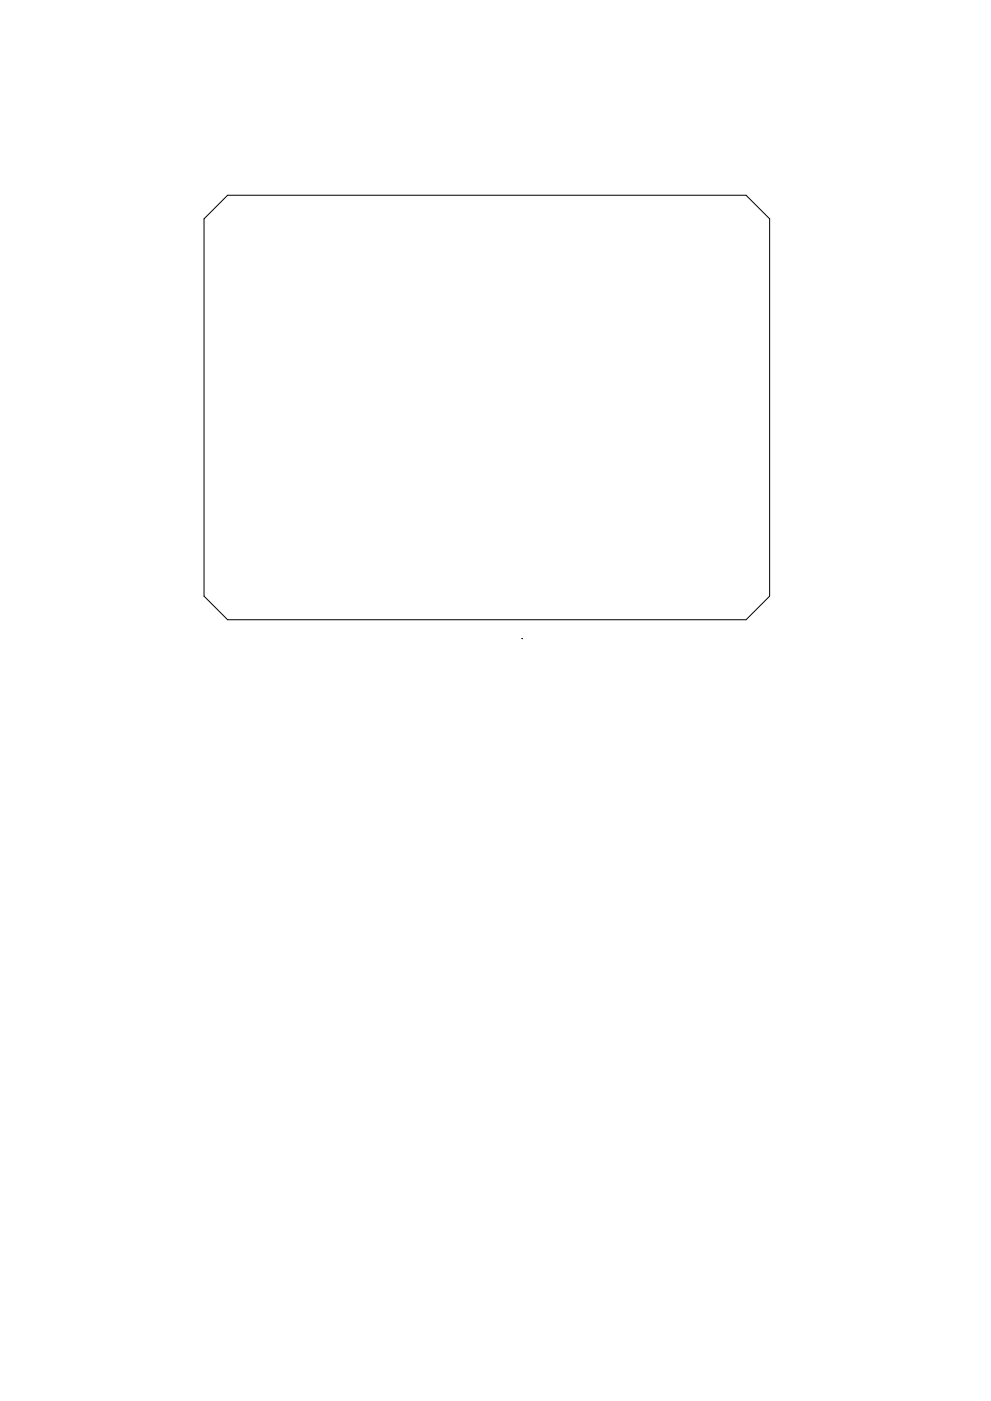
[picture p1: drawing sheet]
<svg xmlns="http://www.w3.org/2000/svg" width="210mm" height="297mm" viewBox="0 0 210 297" stroke-linecap="round" stroke-linejoin="round" font-family="sans-serif">
<path d="M48.3 41.4h110l5 5v80l-5 5h-110l-5-5v-80zM110.8 135.4h.1" fill="none" stroke="#000" stroke-width=".21"/>
</svg>
